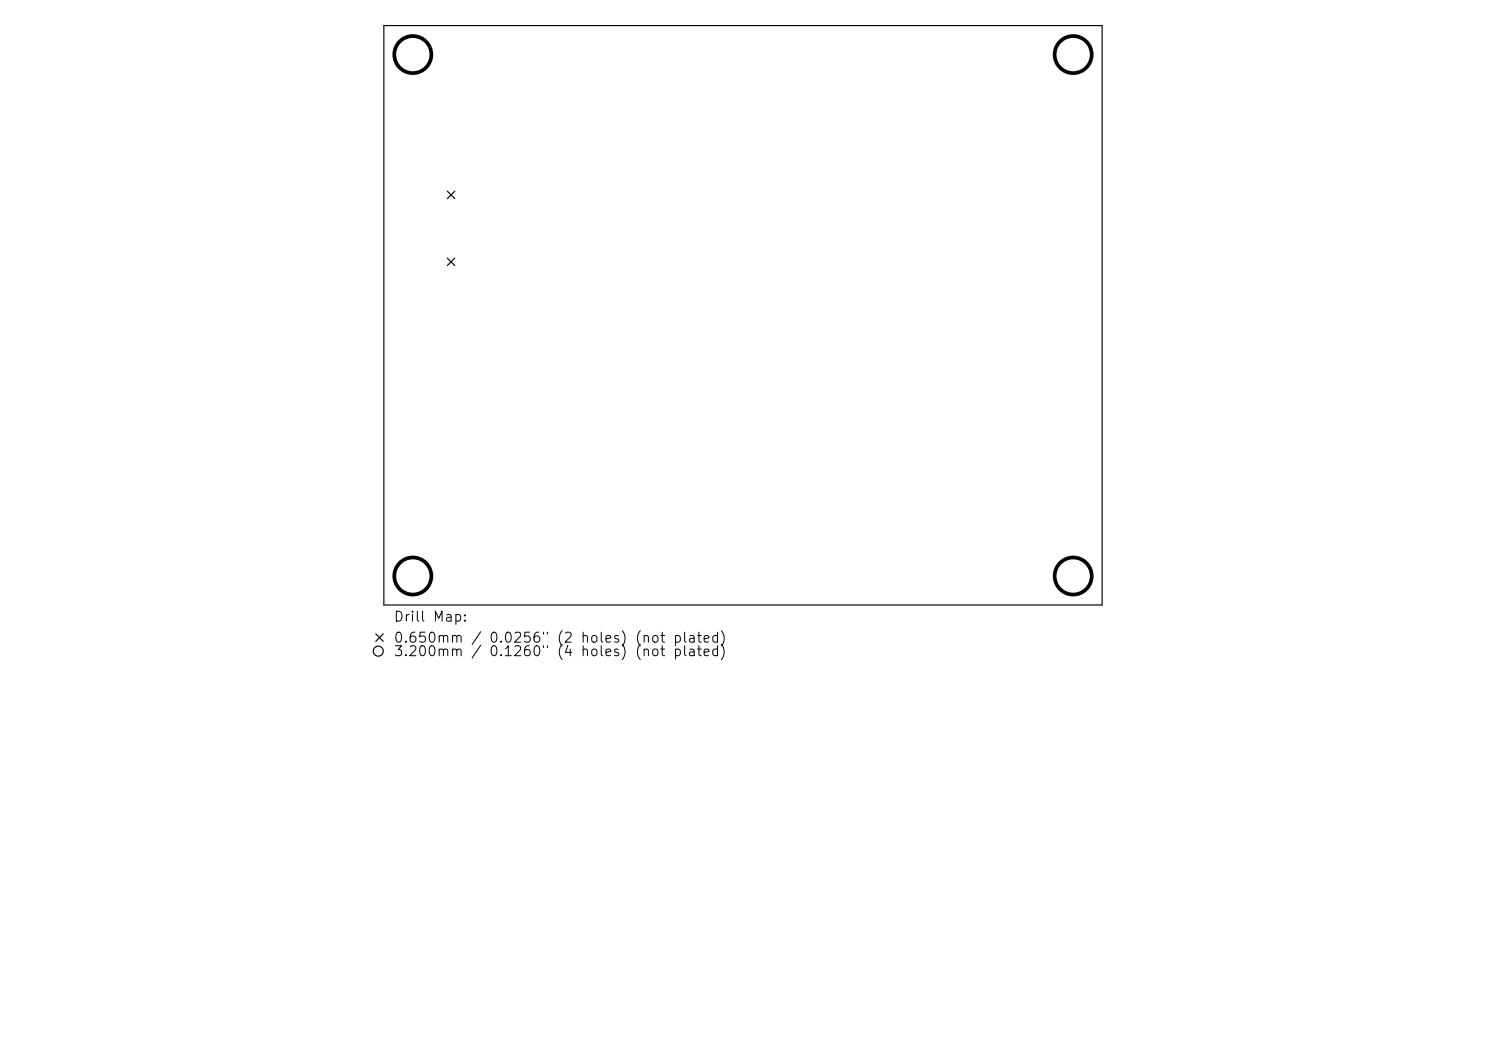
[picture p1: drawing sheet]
<svg xmlns="http://www.w3.org/2000/svg" width="297mm" height="210mm" viewBox="0 0 297 210" stroke-linecap="round" stroke-linejoin="round" font-family="sans-serif">
<defs><g id="words">
<g font-size="2">
<text x="78.5" y="124.7">Drill Map:</text>
<text x="78.5" y="128.9">0.650mm / 0.0256&quot; (2 holes) (not plated)</text>
<text x="78.5" y="131.6">3.200mm / 0.1260&quot; (4 holes) (not plated)</text>
</g>
</g></defs>
<g fill="none" stroke="#000" stroke-width=".23">
<path d="M76.7 5.1h143.6v115.8h-143.6zM89.4 38.2l1.5 1.5M90.9 38.2l-1.5 1.5M89.4 51.6l1.5 1.5M90.9 51.6l-1.5 1.5M75.1 126.7l1.5 1.5M76.6 126.7l-1.5 1.5"/>
<circle cx="75.6" cy="130.1" r="1"/>
</g>
<g fill="none" stroke="#000" stroke-width=".74">
<circle cx="82.5" cy="10.9" r="3.7"/>
<circle cx="214.5" cy="10.9" r="3.7"/>
<circle cx="82.5" cy="115.1" r="3.7"/>
<circle cx="214.5" cy="115.1" r="3.7"/>
</g>
<use href="#words"/>
</svg>
